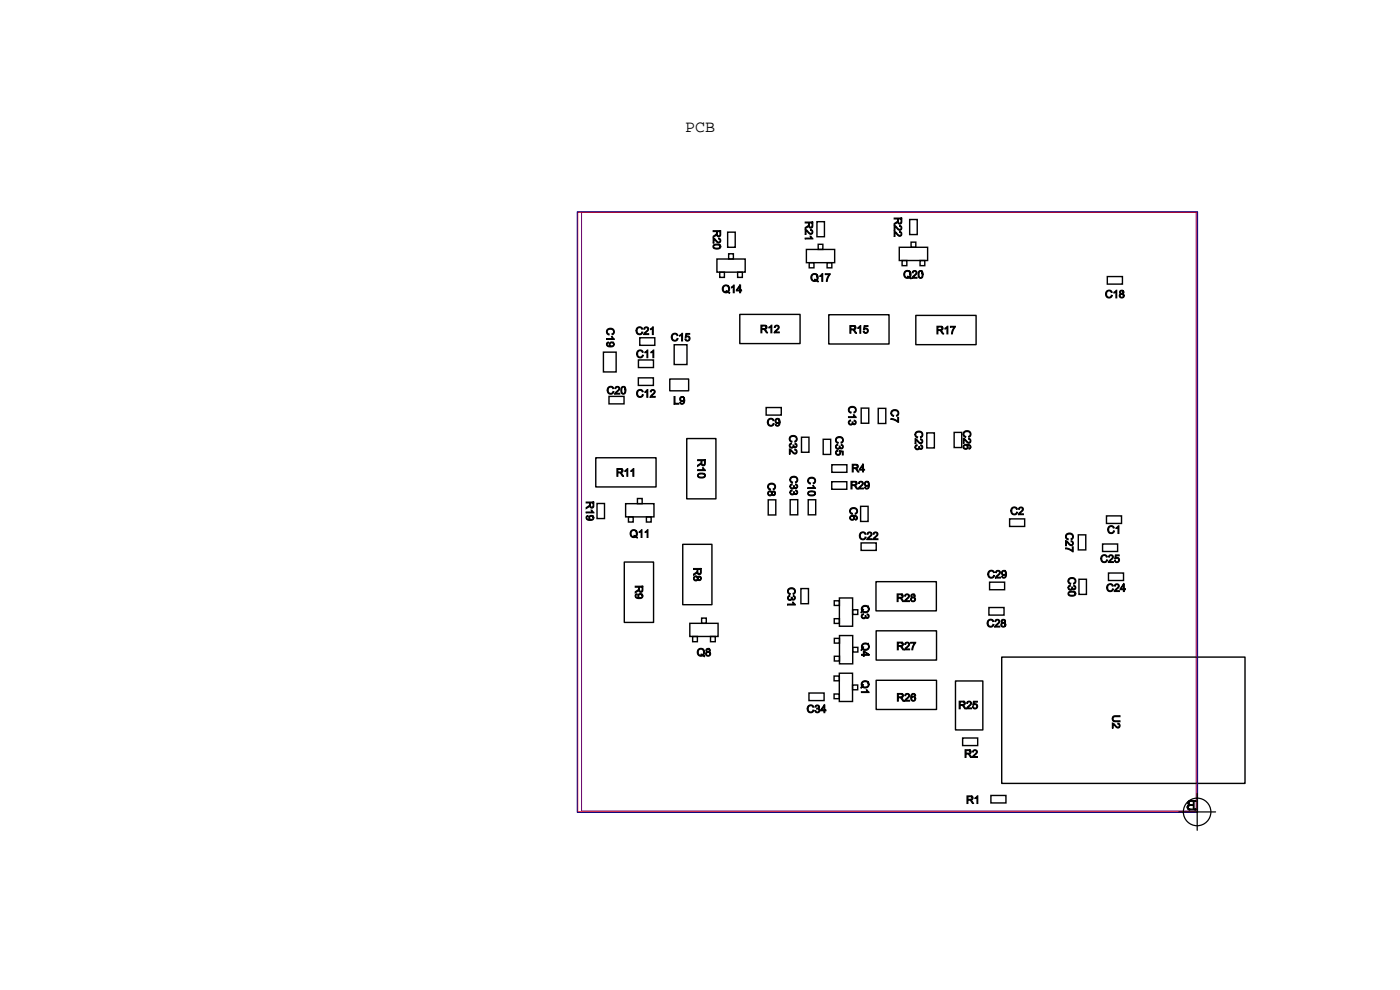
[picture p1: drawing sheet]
<svg xmlns="http://www.w3.org/2000/svg" width="297mm" height="210mm" viewBox="0 0 297 210" stroke-linecap="round" stroke-linejoin="round" font-family="sans-serif">
<defs><g id="words">
<text font-size="3.5" x="145.3" y="28">PCB</text>
<text font-size="2.4" x="133.1" y="83.6">C20</text>
</g></defs>
<!-- layer: 1 -->
<path d="M123.4 45h130.4v127h-130.4z" fill="none" stroke="#606" stroke-width=".21"/>
<g fill="none" stroke="#000" stroke-width=".3">
<path d="M152.1 54.9h6v2.8h-6zM152.7 57.7h1v1.1h-1zM154.4 49.2h1.6v3.3h-1.6zM154.6 53.8h1v1.1h-1zM156.5 57.7h1v1.1h-1zM171.1 52.9h6v2.8h-6zM171.7 55.7h1v1.1h-1zM173.3 47h1.6v3.2h-1.6zM173.6 51.8h1v1.1h-1zM175.5 55.7h1v1.1h-1zM190.8 52.5h6v2.8h-6zM191.4 55.3h1v1.1h-1z"/>
<path d="M193 46.6h1.6v3.2h-1.6zM193.3 51.4h1v1.1h-1zM195.2 55.3h1v1.1h-1zM234.9 58.7h3.2v1.6h-3.2zM128 74.7h2.7v4.2h-2.7zM135.4 76.4h3.2v1.6h-3.2zM135.7 71.6h3.2v1.6h-3.2zM143 73.1h2.7v4.2h-2.7zM156.9 66.7h12.8v6.2h-12.8zM175.8 66.8h12.8v6.2h-12.8zM194.3 66.9h12.8v6.2h-12.8zM126.4 97.1h12.8v6.2h-12.8z"/>
<path d="M129.2 84.1h3.2v1.6h-3.2zM135.4 80.1h3.2v1.7h-3.2zM142.1 80.4h4v2.5h-4zM145.7 93h6.2v12.8h-6.2zM162.5 86.4h3.2v1.6h-3.2zM170 92.7h1.6v3.2h-1.6zM174.6 93.2h1.6v3.2h-1.6zM176.5 98.6h3.2v1.6h-3.2zM182.7 86.6h1.6v3.2h-1.6zM186.3 86.6h1.6v3.2h-1.6zM196.6 91.8h1.6v3.2h-1.6zM202.4 91.7h1.6v3.2h-1.6z"/>
<path d="M126.6 106.8h1.6v3.2h-1.6zM132.4 119.2h6.2v12.8h-6.2zM132.7 106.8h6v2.8h-6zM133.3 109.6h1v1.1h-1zM135.2 105.7h1v1.1h-1zM137.1 109.6h1v1.1h-1zM144.8 115.5h6.2v12.8h-6.2zM163 106h1.6v3.2h-1.6zM167.6 106h1.6v3.2h-1.6zM171.5 106h1.5v3.2h-1.5zM176.4 102.2h3.2v1.6h-3.2zM182.6 107.4h1.6v3.2h-1.6z"/>
<path d="M182.7 115.2h3.2v1.5h-3.2zM214.2 110.1h3.2v1.6h-3.2zM228.7 113.4h1.6v3.2h-1.6zM233.9 115.4h3.2v1.6h-3.2zM234.7 109.4h3.2v1.6h-3.2zM146.3 132.2h6v2.8h-6zM146.9 135h1v1.1h-1zM148.8 131.1h1v1.1h-1zM150.7 135h1v1.1h-1zM169.9 124.8h1.6v3.3h-1.6zM177 127.4h1.1v1h-1.1zM177 131.2h1.1v1h-1.1z"/>
<path d="M177 135.4h1.1v1h-1.1zM177 139.2h1.1v1h-1.1zM178.1 126.8h2.8v6h-2.8zM178.1 134.8h2.8v6h-2.8zM180.9 129.3h1.1v1h-1.1zM180.9 137.3h1.1v1h-1.1zM185.8 123.4h12.8v6.2h-12.8zM185.9 133.8h12.8v6.2h-12.8zM209.8 128.9h3.2v1.6h-3.2zM209.9 123.5h3.2v1.6h-3.2zM212.5 139.4h51.6v26.8h-51.6zM228.9 122.9h1.6v3.2h-1.6z"/>
<path d="M235.1 121.5h3.2v1.6h-3.2zM171.6 147h3.2v1.6h-3.2zM176.9 143.4h1.1v1h-1.1zM176.9 147.2h1.1v1h-1.1zM178 142.8h2.9v6h-2.9zM180.9 145.3h1v1h-1zM185.9 144.3h12.8v6.2h-12.8zM202.7 144.4h5.8v10.4h-5.8zM204.2 156.5h3.2v1.6h-3.2zM210.2 168.7h3.2v1.6h-3.2z"/>
</g>
<path d="M122.6 45h131.4v127.2h-131.4z" fill="none" stroke="#f00" stroke-width=".21"/>
<path d="M122.4 44.9h131.7v127.4h-131.7z" fill="none" stroke="#000080" stroke-width=".21"/>
<g fill="none" stroke="#000" stroke-width=".26">
<path d="M250.1 172.2h7.8M251.9 171.1v.3l.3 .3h1.4M251.9 171.1h.1M252 170.2v.1M252.1 170.9h-.1M252.1 171l.3-.2h.8v.8h-1l-.2-.3zM252.1 170.1h.1M252.1 170.8l-.2 .3M252.1 170.8h.1M252.2 170.4h.1M252.2 170.2h.1M252.3 169.9h-.1"/>
<path d="M252.3 170v.1M252.4 170h.8v.7l-.8-.1-.2-.4M252.4 170l-.2 .2M252.5 170.8h-.1M252.5 170h-.1M253.5 171.6l.1 .1M253.5 169.9h.1M253.5 171.6h.1M253.5 169.9l-.2 .1v1.6h.2M253.5 169.8h.1M253.5 171.7h.1M253.6 169.9h.1"/>
<path d="M253.6 171.7h.1M253.6 169.9h-.1M253.6 169.9l-1.1-.1a.48 .48 0 0 0-.5 .4 .48 .48 0 0 0 .3 .5l-.2 .1M253.6 169.9l-.1 .1M254 168.3v7.8"/>
<circle cx="253.9" cy="172.2" r="2.92"/>
</g>
<g fill="#000" stroke="#000" stroke-width=".21">
<path d="M151.3 50.5l1.1 .8 .3-.2-.3-.6 .3 .1 .2 .3a.55 .55 0 0 1-.5 .7 .55 .55 0 0 1-.6-.5l-.3-.4v.9h-.2z" fill-rule="evenodd"/>
<path d="M151.3 48.9h1.4v.2h-.5v.7l.2 .2 .3-.1v-1h.2l-.1 1.2-.5 .1-.3-.4-.7 .6v-.3l.7-.6v-.4h-.7z" fill-rule="evenodd"/>
<path d="M151.4 52l.6-.2 .7 .1v.4l-.3-.3-.9 .1-.1 .3 .3 .2h.8l.2-.2v-.5l.2 .2a.84 .84 0 0 1-1.4 .6l-.2-.2z" fill-rule="evenodd"/>
<path d="M170.8 48.6l1.1 .9 .4-.2-.1-.3-.3-.1 .1-.2h.1l.3 .4v.4l-.3 .2h-.3l-.8-.8v.8h-.2z" fill-rule="evenodd"/>
<path d="M170.8 50.5h1.3l-.3-.4h.2l.4 .6h-1.6z" fill-rule="evenodd"/>
<path d="M170.8 47.1h1.5v.2h-.6v.6l.3 .3 .2-.2 .1-.9h.1l-.1 1.1-.5 .2-.3-.5-.7 .6v-.2l.7-.6v-.4h-.7z" fill-rule="evenodd"/>
<path d="M172.2 58.2l.5-.2 .5 .1 .1 .1v.7l-.1-.5-.3-.2a.64 .64 0 0 0-.7 .7 .64 .64 0 0 0 .8 .6l-.2-.1v-.2l.3 .2 .2-.2v-1l.2 .4v.5a.27 .27 0 0 0-.1 .3 .27 .27 0 0 0 .2 .2l-.1 .2-.3-.2-.5 .1-.5-.2-.2-.5z" fill-rule="evenodd"/>
<path d="M173.9 58.4l.6-.4v1.7h-.2v-1.3l-.4 .2z" fill-rule="evenodd"/>
<path d="M175.1 58.1h1l-.6 1.6h-.2v-.3l.6-1.1h-.8z" fill-rule="evenodd"/>
<path d="M189.7 47.8l1.1 .9 .4-.3-.1-.3-.3-.1 .1-.2a.54 .54 0 0 1 .3 .9 .54 .54 0 0 1-.9-.2l-.4-.4v.8h-.2z" fill-rule="evenodd"/>
<path d="M189.7 49l1.2 .9 .3-.4-.4-.2v-.2a.54 .54 0 0 1 .5 .5 .54 .54 0 0 1-.4 .6 .54 .54 0 0 1-.6-.4l-.4-.5v.8h-.2z" fill-rule="evenodd"/>
<path d="M189.7 46.2h1.4v.3h-.5v.6l.2 .2 .3-.2v-.9h.2l-.1 1.2-.5 .1-.3-.4-.7 .6v-.3l.7-.6v-.3h-.7z" fill-rule="evenodd"/>
<path d="M191.9 57.6l.4-.2h.5l.3 .2v.6l-.1-.4-.3-.2a.64 .64 0 0 0-.8 .6 .64 .64 0 0 0 .8 .6l-.2-.1v-.1l.4 .1 .1-.2 .1-.9 .2 .4-.1 .5a.27 .27 0 0 0-.1 .3 .27 .27 0 0 0 .2 .2l-.1 .2-.3-.3-.5 .1-.4-.1-.3-.7z" fill-rule="evenodd"/>
<path d="M193.6 57.6l.5-.2a.61 .61 0 0 1 .4 .6 .61 .61 0 0 1-.5 .6l-.3 .2h.8v.2h-1l.1-.3 .7-.8-.2-.3-.3 .1-.1 .2h-.2z" fill-rule="evenodd"/>
<path d="M195 57.4l.6 .1v.7v-.5l-.2-.1h-.3l-.1 .3v.7l.2 .3 .4-.3v-1.1l.2 .3v.9l-.3 .3h-.5l-.2-.4v-.7z" fill-rule="evenodd"/>
<path d="M128.7 70l.3-.3 .6-.1 .5 .2 .2 .3-.1 .7-.3 .2-.1-.2 .4-.4-.2-.4-.3-.2-.7 .2-.2 .5 .4 .4-.1 .1a.72 .72 0 0 1-.4-1z" fill-rule="evenodd"/>
<path d="M128.7 71.8h1.2l-.2-.4h.2l.4 .6h-1.6z" fill-rule="evenodd"/>
<path d="M128.7 72.7l.3-.2 .1 .2-.2 .2a.43 .43 0 0 0 .1 .4 .43 .43 0 0 0 .4 .1l-.2-.5a.56 .56 0 0 1 .9-.3v.5l-.3-.4-.4 .2v.3l.5 .2 .2-.3v-.5l.2 .3-.1 .5-.6 .2-.8-.2-.2-.3z" fill-rule="evenodd"/>
<path d="M135.1 69.5l.7-.2 .4 .2 .1 .3h-.2l-.3-.3-.4 .1-.3 .4 .3 .7 .4 .1 .4-.4 .1 .1a.8 .8 0 0 1-1.2 .3 .8 .8 0 0 1 0-1.3z" fill-rule="evenodd"/>
<path d="M135.2 74.5l.7-.3 .3 .1 .3 .4h-.3l-.3-.3-.4 .1-.2 .4 .2 .7 .5 .1 .3-.4 .2 .1a.8 .8 0 0 1-1.2 .3 .8 .8 0 0 1-.1-1.2z" fill-rule="evenodd"/>
<path d="M136.7 69.5l.5-.2a.62 .62 0 0 1 .4 .7 .62 .62 0 0 1-.6 .5l-.2 .3h.8v.2h-1.1l.9-1.2-.1-.2-.2-.1-.3 .3h-.2z" fill-rule="evenodd"/>
<path d="M136.8 74.6l.6-.4v1.7h-.2v-1.3l-.4 .2z" fill-rule="evenodd"/>
<path d="M138 69.7l.6-.4v1.7h-.2v-1.3l-.4 .2z" fill-rule="evenodd"/>
<path d="M138.1 74.6l.6-.4v1.7h-.2v-1.3l-.4 .2z" fill-rule="evenodd"/>
<path d="M142.6 70.9l.7-.2 .3 .1 .2 .3-.2 .1-.4-.3h-.3l-.3 .5 .2 .7 .4 .1 .4-.4 .2 .1a.81 .81 0 0 1-1.2 .2 .81 .81 0 0 1 0-1.2z" fill-rule="evenodd"/>
<path d="M144.2 71.1l.6-.4v1.6h-.2v-1.2l-.4 .2z" fill-rule="evenodd"/>
<path d="M145.5 70.7h.8v.2h-.6l-.1 .4h.3a.55 .55 0 0 1 .5 .5 .55 .55 0 0 1-.5 .6 .55 .55 0 0 1-.6-.5l.6 .3 .3-.3-.2-.5-.7 .2z" fill-rule="evenodd"/>
<path d="M153.4 60.7l.4-.3 .6 .1 .2 .2v.6l-.2-.5-.3-.2a.63 .63 0 0 0-.7 .7 .63 .63 0 0 0 .8 .6l-.2-.1 .1-.2a.31 .31 0 0 0 .4 .1 .31 .31 0 0 0 .1-.4v-.6l.2 .3-.1 .6a.28 .28 0 0 0-.1 .2 .28 .28 0 0 0 .2 .3l-.1 .1-.3-.2-.6 .1-.4-.2-.2-.7z" fill-rule="evenodd"/>
<path d="M155.2 60.9l.6-.4v1.6h-.3v-1.3l-.3 .3z" fill-rule="evenodd"/>
<path d="M156.9 60.5v.3l-.5 .7h.5v-1h.2v1h.2v.2h-.2v.4h-.2v-.4h-.7z" fill-rule="evenodd"/>
<path d="M161.4 69h1.1v.4l-.2-.2h-.7v.5h.8l.2-.6 .1 .4-.4 .4 .5 .7h-.2l-.6-.7h-.4v.7h-.2z" fill-rule="evenodd"/>
<path d="M163.1 69.4l.6-.4v1.6h-.2v-1.3l-.4 .3z" fill-rule="evenodd"/>
<path d="M164.4 69.1l.5-.1a.62 .62 0 0 1 .4 .6 .62 .62 0 0 1-.6 .6l-.2 .2h.8v.2h-1.1l.9-1.2-.2-.3-.3 .1-.1 .3-.2-.1z" fill-rule="evenodd"/>
<path d="M180.3 69.1h1.1v.4l-.2-.3h-.7v.6l.8-.1 .1-.6 .1 .1 .1 .5-.5 .3 .6 .7h-.2l-.6-.7h-.4v.7h-.2z" fill-rule="evenodd"/>
<path d="M182 69.5l.6-.4v1.6h-.2v-1.3l-.4 .3z" fill-rule="evenodd"/>
<path d="M183.3 69.1h.8v.2h-.6l-.1 .4 .3-.1a.55 .55 0 0 1 .4 .9 .55 .55 0 0 1-1-.2h.2l.2 .2 .2 .1 .3-.4-.3-.4-.5 .1z" fill-rule="evenodd"/>
<path d="M198.8 69.2h1v.4l-.2-.2h-.6v.5l.7-.1 .1-.6 .1 .1 .1 .5-.4 .3 .6 .7h-.3l-.6-.7h-.3v.7h-.2z" fill-rule="evenodd"/>
<path d="M200.5 69.6l.6-.4v1.6h-.2v-1.3l-.4 .3z" fill-rule="evenodd"/>
<path d="M201.6 69.2h1.1l-.7 1.6h-.2l.1-.4 .5-1h-.8z" fill-rule="evenodd"/>
<path d="M234.8 61.7l.7-.2 .4 .5h-.2l-.3-.3-.5 .2-.1 .7 .2 .4h.5l.2-.4 .3 .1a.8 .8 0 0 1-1.3 .3 .8 .8 0 0 1 .1-1.3z" fill-rule="evenodd"/>
<path d="M236.3 62l.6-.4v1.6h-.2v-1.3l-.4 .3z" fill-rule="evenodd"/>
<path d="M237.6 61.7l.3-.1h.3v.4l-.2-.3-.3 .1v.3l.2 .1 .3-.1v-.5l.2 .3-.2 .4 .1 .4-.2-.3-.5 .2a.34 .34 0 0 0 .3 .5 .34 .34 0 0 0 .4-.4v-.4l.2 .4a.51 .51 0 0 1-.8 .5 .51 .51 0 0 1 0-.9l-.2-.3z" fill-rule="evenodd"/>
<path d="M128.9 82.2l.7-.3 .4 .2 .2 .3-.2 .1-.3-.4-.5 .1-.2 .5 .2 .6 .5 .1 .3-.4 .2 .1a.8 .8 0 0 1-1.1 .4 .8 .8 0 0 1-.2-1.3z" fill-rule="evenodd"/>
<path d="M130.6 82.1l.4-.2 .4 .3v.5l-.7 .7h.8v.2h-1.1l.1-.3 .8-.8-.3-.4-.2 .1-.1 .2h-.3z" fill-rule="evenodd"/>
<path d="M132.6 99.8l.6-.4v1.6h-.2v-1.3l-.4 .3z" fill-rule="evenodd"/>
<path d="M131.9 82.1l.3-.2 .4 .2v.6l-.2-.5-.2-.1-.3 .3v.7l.2 .3h.3l.1-.2 .1-1.1 .1 .2v1l-.3 .3h-.4l-.3-.4v-.7z" fill-rule="evenodd"/>
<path d="M133.8 99.8l.7-.4v1.6h-.3v-1.3l-.4 .3z" fill-rule="evenodd"/>
<path d="M138 82.8l.6-.2 .3 .3v.4l-.7 .8h.8v.2h-1.1l.9-1.2-.3-.3-.3 .1-.1 .2h-.1z" fill-rule="evenodd"/>
<path d="M143 84.1h.2v1.4h.8v.2h-1z" fill-rule="evenodd"/>
<path d="M144.3 84.2l.3-.1 .4 .1v.4l-.1-.3-.4 .1-.1 .4 .2 .2 .4-.1v-.7l.2 .4-.1 1-.6 .2-.3-.5h.2l.1 .2a.43 .43 0 0 0 .5-.1 .43 .43 0 0 0 0-.4l-.4 .2a.57 .57 0 0 1-.3-1z" fill-rule="evenodd"/>
<path d="M148 99.6h1.3l-.3-.4h.2l.4 .6h-1.6z" fill-rule="evenodd"/>
<path d="M148 97.5h1.4v.2h-.5v.6l.2 .3 .3-.2v-.9h.2l-.1 1.2-.4 .1-.4-.5-.7 .6v-.2l.7-.6v-.4h-.7z" fill-rule="evenodd"/>
<path d="M163 89l.7-.3 .3 .1 .2 .4h-.2l-.3-.3-.5 .1-.2 .4 .2 .7 .5 .1 .3-.4 .2 .1a.8 .8 0 0 1-1.2 .3 .8 .8 0 0 1 0-1.2z" fill-rule="evenodd"/>
<path d="M164.5 88.9l.4-.2 .4 .2v.4l-.3-.4h-.2l-.2 .3v.2l.3 .3 .3-.3 .1-.5 .2 .3-.1 .9-.5 .3-.3-.1-.2-.3h.2l.1 .2a.44 .44 0 0 0 .5-.1 .44 .44 0 0 0 .1-.5l-.5 .2a.55 .55 0 0 1-.3-.9z" fill-rule="evenodd"/>
<path d="M167.6 92.7l.4-.3h.6l.4 .3 .1 .3v.5l-.5 .3v-.2l.3-.4-.1-.4-.4-.2-.7 .1-.1 .4 .2 .4 .2 .1-.1 .2a.74 .74 0 0 1-.3-1.1z" fill-rule="evenodd"/>
<path d="M167.5 94.2l.4-.2v.2l-.3 .3 .1 .2 .2 .2 .3-.2v-.3h.2l.2 .4 .3-.1-.2-.7 .3 .2 .1 .4-.2 .3-.3 .1-.3-.2-.4 .3a.56 .56 0 0 1-.4-.9z" fill-rule="evenodd"/>
<path d="M167.4 95.2l1.2 .9 .3-.2-.1-.3-.2-.1v-.2h.2l.3 .2v.5l-.3 .3h-.3l-.9-.8v.8h-.2z" fill-rule="evenodd"/>
<path d="M177.4 92.9l.5-.3h.4l.4 .2 .2 .4v.5l-.5 .3v-.2l.3-.4-.1-.4-.4-.2-.6 .1-.2 .5 .4 .4-.1 .2a.74 .74 0 0 1-.3-1.1z" fill-rule="evenodd"/>
<path d="M177.3 94.4l.4-.2v.2l-.3 .3 .2 .4 .4-.1v-.4h.2l.1 .4h.3l.1-.3-.3-.2 .1-.2 .3 .2 .1 .3-.2 .3-.3 .1-.3-.2-.3 .3a.55 .55 0 0 1-.5-.3 .55 .55 0 0 1 0-.6z" fill-rule="evenodd"/>
<path d="M177.3 95.7l.4-.2v.2l-.3 .2v.2l.3 .3 .5-.3-.2-.6 .9 .2v.8h-.2v-.6l-.5-.1 .1 .3a.56 .56 0 0 1-.7 .4 .56 .56 0 0 1-.3-.8z" fill-rule="evenodd"/>
<path d="M180.1 86.4l.4-.2h.5l.4 .2 .2 .4v.5l-.4 .3-.1-.2 .4-.4-.1-.4-.5-.2-.6 .1-.2 .5 .5 .4-.1 .2a.75 .75 0 0 1-.4-1.2z" fill-rule="evenodd"/>
<path d="M180 89.3l.4-.2v.2l-.3 .2 .3 .5 .3-.2 .1-.3h.1l.2 .3h.3l.1-.2-.3-.3v-.2l.4 .3v.4l-.2 .2-.3 .1-.2-.2-.2 .2-.3 .1a.59 .59 0 0 1-.4-.9z" fill-rule="evenodd"/>
<path d="M180 88.4h1.3l-.3-.4h.2l.4 .6h-1.6z" fill-rule="evenodd"/>
<path d="M183 98.5h.2v1h.2v.2h-.2v.4h-.2v-.4h-.7l.7-1.2v.3l-.5 .7h.5z" fill-rule="evenodd"/>
<path d="M189.1 87.1l.4-.2h.6l.5 .5v.6l-.4 .3-.1-.2 .4-.3-.1-.5-.5-.2-.6 .1-.1 .5 .1 .2 .3 .2-.1 .2a.74 .74 0 0 1-.4-1.2z" fill-rule="evenodd"/>
<path d="M189 88.8l.7 .1 .7 .4v-.8h.2v1.1l-.9-.5-.7-.1z" fill-rule="evenodd"/>
<path d="M194.2 91.8l.3-.3 .6-.1 .3 .2 .3 .3v.7l-.4 .2-.1-.2 .4-.4-.1-.4-.7-.1-.4 .1-.1 .5 .4 .4-.1 .2a.72 .72 0 0 1-.4-1.1z" fill-rule="evenodd"/>
<path d="M194.2 94.5l.3-.2 .1 .2-.3 .3 .2 .4 .3-.1 .1-.4 .2 .1 .1 .3h.3l.1-.3-.3-.2v-.2l.4 .2-.1 .6-.3 .1-.3-.2-.4 .3a.54 .54 0 0 1-.5-.3 .54 .54 0 0 1 .1-.6z" fill-rule="evenodd"/>
<path d="M194.1 93l1.2 .9 .3-.2-.1-.3-.2-.1v-.2a.54 .54 0 0 1 .3 .9 .54 .54 0 0 1-.9-.3l-.4-.4v.8h-.2z" fill-rule="evenodd"/>
<path d="M204.5 91.6l.4-.2 .4-.1 .4 .2 .3 .4-.1 .6-.4 .3v-.3l.3-.4-.1-.3-.5-.2-.6 .1-.1 .6 .4 .3-.1 .2a.72 .72 0 0 1-.3-1.2z" fill-rule="evenodd"/>
<path d="M204.3 93l1.2 .8 .3-.2-.3-.6 .3 .1 .2 .3a.56 .56 0 0 1-.5 .6 .56 .56 0 0 1-.7-.5l-.3-.3v.8h-.2z" fill-rule="evenodd"/>
<path d="M204.4 94.5l.5-.3 .7 .1a.49 .49 0 0 1 .4 .5 .49 .49 0 0 1-.4 .5l.2-.7-.6-.2v.4l-.3-.3a.35 .35 0 0 0-.4 .3 .35 .35 0 0 0 .4 .4 .35 .35 0 0 0 .3-.4v-.3l.2 .3a.54 .54 0 0 1-.7 .5 .54 .54 0 0 1-.3-.8z" fill-rule="evenodd"/>
<path d="M124.3 108.6h1.3l-.2-.4h.2l.4 .6h-1.7z" fill-rule="evenodd"/>
<path d="M124.3 106.5h1.5v.2h-.5v.6l.2 .3 .3-.2v-.9h.2l-.1 1.1-.5 .2-.3-.5-.8 .6v-.3l.7-.4 .1-.2v-.3h-.8z" fill-rule="evenodd"/>
<path d="M124.4 109.5l.3-.2v.2l-.2 .2a.43 .43 0 0 0 .1 .4 .43 .43 0 0 0 .5 .1l-.2-.5a.56 .56 0 0 1 .9-.3v.4l-.2-.3-.5 .2v.3l.3 .2 .4-.2v-.6l.2 .3-.2 .5-.5 .2-.8-.2-.2-.3z" fill-rule="evenodd"/>
<path d="M130.9 99.4h1v.4l-.1-.2h-.7v.5l.8-.1v-.6l.2 .1 .1 .4-.2 .3-.3 .1 .6 .7h-.3l-.4-.6-.2-.1h-.3v.7h-.2z" fill-rule="evenodd"/>
<path d="M133.9 112.5l.4-.2 .5 .1 .2 .2v.6l-.1-.4-.3-.3a.64 .64 0 0 0-.7 .7 .64 .64 0 0 0 .8 .6l-.3-.1 .1-.1 .3 .1 .1-.1 .1-1 .2 .4v.5a.27 .27 0 0 0-.2 .2 .27 .27 0 0 0 .3 .3l-.1 .1-.4-.2-.5 .1-.4-.2-.3-.6z" fill-rule="evenodd"/>
<path d="M135.6 112.8l.6-.4v1.6h-.2v-1.3l-.4 .3z" fill-rule="evenodd"/>
<path d="M136.9 112.8l.6-.4v1.6h-.2v-1.3l-.4 .3z" fill-rule="evenodd"/>
<path d="M148 100.6l.6-.3 .9 .2v.4l-.4-.3h-.8l-.2 .4 .4 .2h.7l.2-.2 .1-.5 .1 .2a.89 .89 0 0 1-1.4 .6l-.2-.4z" fill-rule="evenodd"/>
<path d="M163 102.8l.8-.3 .5 .2 .2 .3v.5l-.4 .4-.1-.2 .3-.3-.1-.5-.4-.2-.6 .1-.2 .5 .1 .2 .3 .2-.1 .2a.74 .74 0 0 1-.3-1.1z" fill-rule="evenodd"/>
<path d="M162.9 104.3l.3-.2 .5 .1v.4l-.3-.3-.4 .2v.3l.3 .2 .3-.2 .1-.6 .1 .2 .2-.2 .3 .1v.3l-.2-.2-.2 .1 .1 .4 .3-.1v-.5l.2 .2-.2 .6h-.3l-.2-.2-.3 .3h-.3a.55 .55 0 0 1-.3-.9z" fill-rule="evenodd"/>
<path d="M167.7 101.3l.8-.3 .4 .2 .3 .3v.6l-.4 .3-.1-.2 .4-.3-.2-.5-.3-.2-.7 .2-.2 .4 .1 .3 .4 .1-.1 .3-.1-.1a.74 .74 0 0 1-.3-1.1z" fill-rule="evenodd"/>
<path d="M167.6 102.8l.4-.2v.2l-.3 .3 .3 .4 .3-.1v-.4l.2 .1 .2 .3 .3-.1 .1-.2-.3-.2v-.2l.4 .3v.3l-.2 .3h-.4l-.1-.2-.4 .3a.55 .55 0 0 1-.5-.9z" fill-rule="evenodd"/>
<path d="M167.6 104.1l.4-.2v.2l-.3 .3 .3 .4 .3-.1v-.4h.2l.1 .4h.3l.2-.4-.3-.2v-.2l.3 .2 .1 .5-.2 .2-.3 .1-.2-.2-.4 .3a.55 .55 0 0 1-.5-.3 .55 .55 0 0 1 0-.6z" fill-rule="evenodd"/>
<path d="M171.5 101.5l.4-.2 .5-.1 .4 .2 .2 .4-.1 .6-.4 .2v-.2l.3-.3v-.4l-.6-.3-.5 .2-.2 .5 .4 .3v.3a.73 .73 0 0 1-.4-1.2z" fill-rule="evenodd"/>
<path d="M171.4 103.4h1.2l-.2-.4h.2l.4 .6h-1.6z" fill-rule="evenodd"/>
<path d="M171.5 104.3l.5-.2 .8 .2v.3l-.3-.3-.9 .1-.1 .4 .5 .2 .6-.1 .2-.1v-.5l.2 .2a.85 .85 0 0 1-1.4 .6l-.3-.4z" fill-rule="evenodd"/>
<path d="M180.4 107.9l.9-.2 .3 .1 .3 .4v.6l-.4 .3-.1-.2 .3-.4-.1-.4-.4-.2-.6 .1-.2 .5 .1 .2 .3 .2v.2a.74 .74 0 0 1-.4-1.2z" fill-rule="evenodd"/>
<path d="M180.4 109.4l.4-.1h.7a.5 .5 0 0 1 .4 .5 .5 .5 0 0 1-.4 .5l.2-.6-.6-.2 .1 .3-.3-.3a.36 .36 0 0 0-.5 .3 .36 .36 0 0 0 .4 .4 .36 .36 0 0 0 .4-.4v-.3l.1 .4-.2 .4h-.6l-.3-.3z" fill-rule="evenodd"/>
<path d="M180.5 102.1h1.1v.4l-.1-.2h-.8v.5l.8-.1 .1-.6 .2 .1v.6l-.4 .2 .6 .7h-.3l-.6-.7h-.4v.7h-.2z" fill-rule="evenodd"/>
<path d="M182.3 102.2l.4-.1 .4 .2v.5l-.7 .7h.7v.2h-1l.8-1.1-.2-.4-.3 .1-.1 .3-.2-.1z" fill-rule="evenodd"/>
<path d="M180.8 98.5h1.1v.4l-.2-.2h-.7v.5h.7l.2-.6 .2 .4-.5 .4 .6 .7h-.3l-.5-.7h-.4v.7h-.2z" fill-rule="evenodd"/>
<path d="M182.5 113.1l.7-.3 .3 .1 .2 .4h-.2l-.3-.3-.5 .1-.2 .6 .3 .5 .4 .1 .3-.4 .2 .1a.8 .8 0 0 1-1.2 .3 .8 .8 0 0 1 0-1.2z" fill-rule="evenodd"/>
<path d="M184 113l.6-.2a.61 .61 0 0 1 .4 .7 .61 .61 0 0 1-.6 .5l-.2 .3h.8v.2h-1.1l.9-1.1-.1-.3-.2-.1-.3 .1v.2h-.3z" fill-rule="evenodd"/>
<path d="M183.4 102.3l.4-.2 .4 .1v.4l-.2-.4-.4 .2v.4l.2 .2 .4-.2v-.6l.2 .3-.1 1-.5 .2-.3-.1-.1-.3h.2l.1 .2a.43 .43 0 0 0 .4-.1 .43 .43 0 0 0 .1-.4l-.5 .1a.56 .56 0 0 1-.3-.8z" fill-rule="evenodd"/>
<path d="M185.3 113l.3-.2 .6 .2v.6l-.7 .7h.7v.2h-1l.8-1.1v-.3l-.3-.1-.2 .1-.1 .2h-.2z" fill-rule="evenodd"/>
<path d="M214.6 107.8l.7-.3 .3 .1 .2 .4-.2 .1-.4-.4-.4 .1-.2 .7 .3 .4 .4 .1 .4-.4 .2 .1a.8 .8 0 0 1-1.2 .3 .8 .8 0 0 1-.1-1.2z" fill-rule="evenodd"/>
<path d="M216.2 107.7l.5-.2 .3 .2v.5l-.7 .8h.8v.2h-1.1l.9-1.1-.2-.4-.3 .1-.1 .2h-.2z" fill-rule="evenodd"/>
<path d="M226.2 113.3l.8-.2 .5 .1 .2 .4v.5l-.5 .4v-.2l.3-.4-.1-.4-.4-.2-.6 .1-.2 .4 .1 .3 .3 .2-.1 .2a.73 .73 0 0 1-.3-1.2z" fill-rule="evenodd"/>
<path d="M226 114.7l1.3 .8 .2-.3-.3-.3v-.2a.55 .55 0 0 1 .5 .6 .55 .55 0 0 1-.5 .5 .55 .55 0 0 1-.6-.5l-.4-.4v.9h-.2z" fill-rule="evenodd"/>
<path d="M226 116.2l.9 .2 .6 .4v-.8h.2v1l-1.7-.6z" fill-rule="evenodd"/>
<path d="M233.8 117.8l.7-.1 .4 .4-.2 .1-.3-.4-.5 .1-.2 .4 .2 .7 .5 .1 .3-.4 .3 .1-.1 .1a.81 .81 0 0 1-1.2 .2 .81 .81 0 0 1 .1-1.3z" fill-rule="evenodd"/>
<path d="M235.1 111.8l.6-.3 .5 .2 .2 .3h-.2l-.4-.3-.4 .1-.2 .7 .4 .5 .4-.1 .2-.3h.2v.2a.81 .81 0 0 1-1.2 .2 .81 .81 0 0 1-.1-1.2z" fill-rule="evenodd"/>
<path d="M235.3 117.8l.3-.1a.54 .54 0 0 1 .6 .5 .54 .54 0 0 1-.4 .6l-.4 .3h.8v.2h-1.1l.1-.3 .8-.8-.3-.4-.2 .1-.1 .3-.3-.1z" fill-rule="evenodd"/>
<path d="M236.6 117.7h.8v.2h-.6l-.1 .4 .2-.1a.55 .55 0 0 1 .6 .5 .55 .55 0 0 1-.5 .6 .55 .55 0 0 1-.6-.4h.2l.4 .3 .3-.3v-.3l-.3-.2-.6 .1z" fill-rule="evenodd"/>
<path d="M236.7 111.9l.7-.4v1.7h-.2v-1.3l-.5 .2z" fill-rule="evenodd"/>
<path d="M134.8 126l.3-.1v.2l-.2 .1a.43 .43 0 0 0 .1 .5 .43 .43 0 0 0 .5 .1l-.2-.4a.54 .54 0 0 1 .4-.5 .54 .54 0 0 1 .5 .1v.4l-.3-.3-.4 .2 .1 .4h.4l.2-.1v-.6l.1 .2v.5l-.5 .3-.9-.2-.2-.3z" fill-rule="evenodd"/>
<path d="M134.7 124.3h1.5v.3h-.5v.6l.2 .2 .3-.2v-.9h.2l-.1 1.2-.5 .1-.3-.4-.8 .6v-.3l.8-.6v-.3h-.8z" fill-rule="evenodd"/>
<path d="M147.1 120.6h1.5v.2h-.6l.1 .7 .2 .2 .3-.2v-.9h.2l-.2 1.2-.4 .1-.3-.5-.8 .6v-.2l.6-.4 .2-.3v-.3h-.8z" fill-rule="evenodd"/>
<path d="M147.2 122.4l.6-.2 .1 .1v.4l-.2-.3a.34 .34 0 0 0-.4 .2 .34 .34 0 0 0 .3 .4 .34 .34 0 0 0 .3-.3v-.4l.1 .2 .3-.3 .3 .1v.4l-.1-.3h-.2l-.2 .2 .1 .3 .4-.1v-.5l.2 .4-.3 .4h-.3l-.2-.2-.4 .3a.54 .54 0 0 1-.4-.8z" fill-rule="evenodd"/>
<path d="M148.2 137.7l.4-.2 .5 .1 .1 .1v.7l-.1-.5-.3-.2a.64 .64 0 0 0-.7 .7 .64 .64 0 0 0 .8 .6l-.2-.1v-.2l.3 .2 .2-.2v-1l.2 .4v.5a.27 .27 0 0 0-.1 .3 .27 .27 0 0 0 .2 .2l-.1 .2-.3-.2-.5 .1-.5-.2-.2-.8z" fill-rule="evenodd"/>
<path d="M149.9 137.6h.6v.3l-.2-.2-.3 .1 .1 .4 .3-.1 .1-.5 .2 .3-.3 .4 .1 .4-.2-.3-.4 .2a.33 .33 0 0 0 .3 .4 .33 .33 0 0 0 .3-.3v-.4l.2 .5a.52 .52 0 0 1-.7 .4 .52 .52 0 0 1 0-.9l-.3-.3z" fill-rule="evenodd"/>
<path d="M167.2 125l.8-.3 .5 .1 .2 .4v.6l-.4 .3-.1-.2 .4-.4-.1-.4-.4-.2-.7 .2-.2 .4 .1 .2 .4 .2-.2 .2a.74 .74 0 0 1-.3-1.1z" fill-rule="evenodd"/>
<path d="M167.1 126.5l.4-.2v.2l-.3 .3 .3 .4 .3-.2 .1-.3h.1l.2 .3 .2 .1 .2-.3-.3-.3v-.2l.3 .2 .1 .4-.2 .3-.3 .1-.2-.2-.4 .3a.55 .55 0 0 1-.5-.3 .55 .55 0 0 1 0-.6z" fill-rule="evenodd"/>
<path d="M167.1 128.1h1.3l-.3-.4h.2l.4 .6h-1.6z" fill-rule="evenodd"/>
<path d="M182.8 130.4l.4-.2v.2l-.3 .2 .2 .4h.3l.1-.4h.2l.1 .3h.3l.1-.3-.3-.2 .1-.2 .3 .2 .1 .4-.2 .3-.3 .1-.3-.3-.3 .3a.54 .54 0 0 1-.5-.2 .54 .54 0 0 1 0-.6z" fill-rule="evenodd"/>
<path d="M182.9 128.7l.4-.3 .6 .1 .3 .2v.5a.65 .65 0 0 0-.7-.6 .65 .65 0 0 0-.6 .8l.1-.2 .2 .1a.34 .34 0 0 0 0 .4 .34 .34 0 0 0 .5 0l.4-.1 .2-.9 .1 .6-.3 .5-.6 .2-.6-.3-.1 .3-.2-.1 .2-.3-.1-.5z" fill-rule="evenodd"/>
<path d="M183.1 138.1l1 .5v.2l-.8-.5v.5h.8v-.2l.3 .2v.2h-1.1v.2h-.2v-.2h-.3v-.2h.3z" fill-rule="evenodd"/>
<path d="M182.9 136.6l.4-.2h.7l.2 .2v.6a.65 .65 0 0 0-.7-.6 .65 .65 0 0 0-.5 .8l.1-.2h.1a.38 .38 0 0 0 .1 .5 .38 .38 0 0 0 .5 0l.4-.4v-.7l.2 .7-.3 .5-.7 .1-.5-.2-.1 .3-.2-.1 .2-.3-.1-.6z" fill-rule="evenodd"/>
<path d="M190.3 126h1.1v.4l-.2-.2-.7-.1v.6h.8l.1-.7 .1 .1 .1 .5-.4 .3 .6 .7h-.3l-.6-.7h-.4v.7h-.2z" fill-rule="evenodd"/>
<path d="M190.3 136.2l1.1 .1v.4l-.2-.3h-.6v.5h.7l.2-.6 .1 .6-.4 .2 .6 .7h-.3l-.6-.7h-.3v.7h-.3z" fill-rule="evenodd"/>
<path d="M192 126.2l.5-.2a.61 .61 0 0 1 .4 .6 .61 .61 0 0 1-.5 .5l-.3 .3h.8v.2h-1l.8-1.1-.2-.4-.3 .1-.1 .3-.2-.1z" fill-rule="evenodd"/>
<path d="M192 136.4l.5-.2a.62 .62 0 0 1 .4 .7 .62 .62 0 0 1-.5 .5l-.2 .2h.8v.2h-1.1l.9-1.1-.3-.3h-.3l-.1 .3h-.2z" fill-rule="evenodd"/>
<path d="M193.2 136.2h1.1l-.5 .9-.2 .7h-.2l.1-.4 .5-1h-.8z" fill-rule="evenodd"/>
<path d="M193.3 126.1l.3-.1h.4v.4l-.3-.3-.3 .2 .2 .3 .3-.1 .1-.5 .2 .3-.3 .4 .1 .5-.2-.4-.4 .3a.33 .33 0 0 0 .2 .4 .33 .33 0 0 0 .4-.3v-.4l.2 .4a.52 .52 0 0 1-.8 .4 .52 .52 0 0 1 .1-.9l-.3-.2z" fill-rule="evenodd"/>
<path d="M209.6 131.6l.6-.3 .4 .2 .2 .3-.2 .1-.3-.4-.5 .1-.2 .5 .2 .6 .4 .2 .3-.2 .1-.3 .3 .1a.79 .79 0 0 1-1.2 .4 .79 .79 0 0 1-.2-1.2z" fill-rule="evenodd"/>
<path d="M209.7 121.2l.8-.2 .5 .4-.3 .1-.3-.4-.4 .1-.2 .7 .2 .5 .3 .1 .3-.1 .2-.4 .2 .2a.8 .8 0 0 1-1.3 .2 .8 .8 0 0 1 0-1.2z" fill-rule="evenodd"/>
<path d="M211.1 131.5l.6-.1a.61 .61 0 0 1 .4 .6 .61 .61 0 0 1-.5 .5l-.3 .3h.8v.2h-1.1l.9-1.1-.3-.4-.3 .1-.1 .3-.2-.1z" fill-rule="evenodd"/>
<path d="M211.3 121.2l.3-.2a.57 .57 0 0 1 .6 .5 .57 .57 0 0 1-.5 .6l-.3 .3h.8v.2h-1.1l.9-1.1-.2-.4-.3 .1-.1 .3-.2-.1z" fill-rule="evenodd"/>
<path d="M212.5 131.5l.6-.1v.4l-.2-.3-.3 .2 .2 .3h.3v-.6l.2 .3-.2 .4 .1 .4-.3-.3-.4 .2a.34 .34 0 0 0 .3 .5 .34 .34 0 0 0 .4-.4v-.3l.2 .3a.52 .52 0 0 1-.8 .5 .52 .52 0 0 1 0-.9l-.2-.2z" fill-rule="evenodd"/>
<path d="M212.5 121.2l.3-.2 .5 .1v.4l-.3-.4-.3 .3v.3l.2 .2 .4-.2v-.6l.2 .3-.1 1-.6 .2-.3-.4h.2l.1 .2a.41 .41 0 0 0 .4-.1 .41 .41 0 0 0 .1-.5l-.4 .3a.56 .56 0 0 1-.4-.9z" fill-rule="evenodd"/>
<path d="M226.7 122.7l.9-.2 .3 .1 .3 .4v.6l-.4 .3-.1-.2 .4-.3-.1-.5-.5-.2-.6 .1-.2 .6 .5 .3-.1 .2a.74 .74 0 0 1-.4-1.2z" fill-rule="evenodd"/>
<path d="M226.6 124.3l.4-.2v.2l-.3 .3 .3 .4 .3-.1v-.4h.2l.1 .4 .4-.1 .1-.2-.3-.3v-.2l.4 .4v.3l-.2 .3h-.4l-.1-.2-.4 .3a.55 .55 0 0 1-.5-.9z" fill-rule="evenodd"/>
<path d="M226.7 125.6l.6-.2 .8 .2v.3l-.4-.3-.8 .1-.2 .3 .3 .2h.9l.2-.2v-.4l.1 .2a.85 .85 0 0 1-1.4 .6l-.2-.3z" fill-rule="evenodd"/>
<path d="M235 124l.7-.2 .5 .5h-.2l-.4-.3-.4 .1-.2 .4 .1 .7 .4 .1 .3-.1 .2-.3 .2 .1a.8 .8 0 0 1-1.2 .3 .8 .8 0 0 1 0-1.3z" fill-rule="evenodd"/>
<path d="M236.5 124l.4-.2a.57 .57 0 0 1 .5 .6 .57 .57 0 0 1-.4 .6l-.4 .3h.9v.2h-1.1l.8-1.2-.2-.3-.3 .1-.1 .2h-.2z" fill-rule="evenodd"/>
<path d="M238.3 123.8h.2v1.1h.2v.2h-.2v.4h-.2v-.4h-.7l.7-1.2v.3l-.5 .7h.5z" fill-rule="evenodd"/>
<path d="M171.4 149.8l.7-.3 .3 .1 .2 .4h-.2l-.3-.3-.5 .1-.1 .6 .2 .5 .4 .1 .4-.4h.2a.79 .79 0 0 1-1.2 .5 .79 .79 0 0 1-.2-1.2z" fill-rule="evenodd"/>
<path d="M173 149.7l.5-.2 .3 .2v.3l-.2 .3 .3 .4a.54 .54 0 0 1-.5 .5 .54 .54 0 0 1-.5-.5h.2l.1 .3h.2l.3-.3-.1-.2-.3-.1v-.2l.3-.2v-.2l-.3-.1-.2 .3h-.2z" fill-rule="evenodd"/>
<path d="M174.8 149.5h.2v1.1h.2v.2h-.2v.4h-.2v-.4h-.7l.7-1.2v.3l-.5 .7h.5z" fill-rule="evenodd"/>
<path d="M182.7 146.7h1.3l-.2-.4h.1l.5 .6h-1.7z" fill-rule="evenodd"/>
<path d="M182.9 144.6l.5-.2 .6 .1 .2 .1v.6a.64 .64 0 0 0-.8-.6 .64 .64 0 0 0-.5 .8l.1-.2h.2a.36 .36 0 0 0 0 .5 .36 .36 0 0 0 .5 0l.5-.3v-.8l.2 .7-.3 .5-.7 .1-.5-.2-.2 .3-.1-.1a.56 .56 0 0 0 .1-.8z" fill-rule="evenodd"/>
<path d="M190.4 147.1h1v.4l-.2-.2h-.6v.5h.7l.1-.7 .1 .1 .1 .5-.4 .3 .6 .7h-.3l-.6-.7h-.3v.7h-.2z" fill-rule="evenodd"/>
<path d="M192.1 147.2l.5-.1 .3 .2v.5l-.7 .7h.8v.2h-1.1l.9-1.1-.3-.4-.2 .1-.2 .3h-.2z" fill-rule="evenodd"/>
<path d="M193.4 147.3l.5-.2 .3 .4-.6-.2-.2 .6 .3-.2h.3l.1 .5-.3-.4-.4 .3a.34 .34 0 0 0 .3 .5 .34 .34 0 0 0 .4-.4v-.4l.2 .3-.2 .5-.5 .1-.3-.2-.1-.7z" fill-rule="evenodd"/>
<path d="M203.5 148.7l1.1 .1v.4l-.2-.3h-.7v.5h.7l.2-.6 .1 .1v.5l-.4 .2 .6 .7h-.3l-.6-.7h-.3v.7h-.2z" fill-rule="evenodd"/>
<path d="M205.2 148.8l.4-.1 .4 .2v.5l-.7 .8h.8v.1h-1.1l.9-1-.2-.4h-.3l-.1 .3h-.2z" fill-rule="evenodd"/>
<path d="M206.5 148.7h.8v.2h-.6l-.1 .5 .2-.1a.55 .55 0 0 1 .6 .5 .55 .55 0 0 1-.5 .6 .55 .55 0 0 1-.6-.5h.2l.3 .3 .4-.3-.2-.4-.7 .1z" fill-rule="evenodd"/>
<path d="M236.1 152l.4-.2h1.1v.2l-1.3 .1-.2 .3a.43 .43 0 0 0 .6 .5h.9v.2h-1.1l-.4-.2-.2-.6z" fill-rule="evenodd"/>
<path d="M236 153.3l1.2 .9 .2-.4-.3-.2v-.2a.55 .55 0 0 1 .5 .6 .55 .55 0 0 1-.5 .5 .55 .55 0 0 1-.6-.5l-.4-.4v.8h-.1z" fill-rule="evenodd"/>
<path d="M204.7 159l1.1 .1v.4l-.2-.3h-.7v.6l.8-.1 .1-.6 .1 .1 .1 .4-.4 .3 .6 .8h-.3l-.6-.8h-.4v.8h-.2z" fill-rule="evenodd"/>
<path d="M206.4 159.2l.5-.2 .4 .3v.4l-.8 .8h.8v.2h-1l.8-1.2-.2-.3-.3 .1-.1 .2h-.2z" fill-rule="evenodd"/>
<path d="M205.1 168.8l1.1 .1v.4l-.2-.3h-.7v.5h.8l.1-.6 .1 .1v.5l-.3 .2 .6 .7h-.3l-.6-.7h-.4v.7h-.2z" fill-rule="evenodd"/>
<path d="M206.8 169.2l.6-.4v1.6h-.2v-1.2l-.4 .2z" fill-rule="evenodd"/>
</g>
<use href="#words"/>
</svg>
